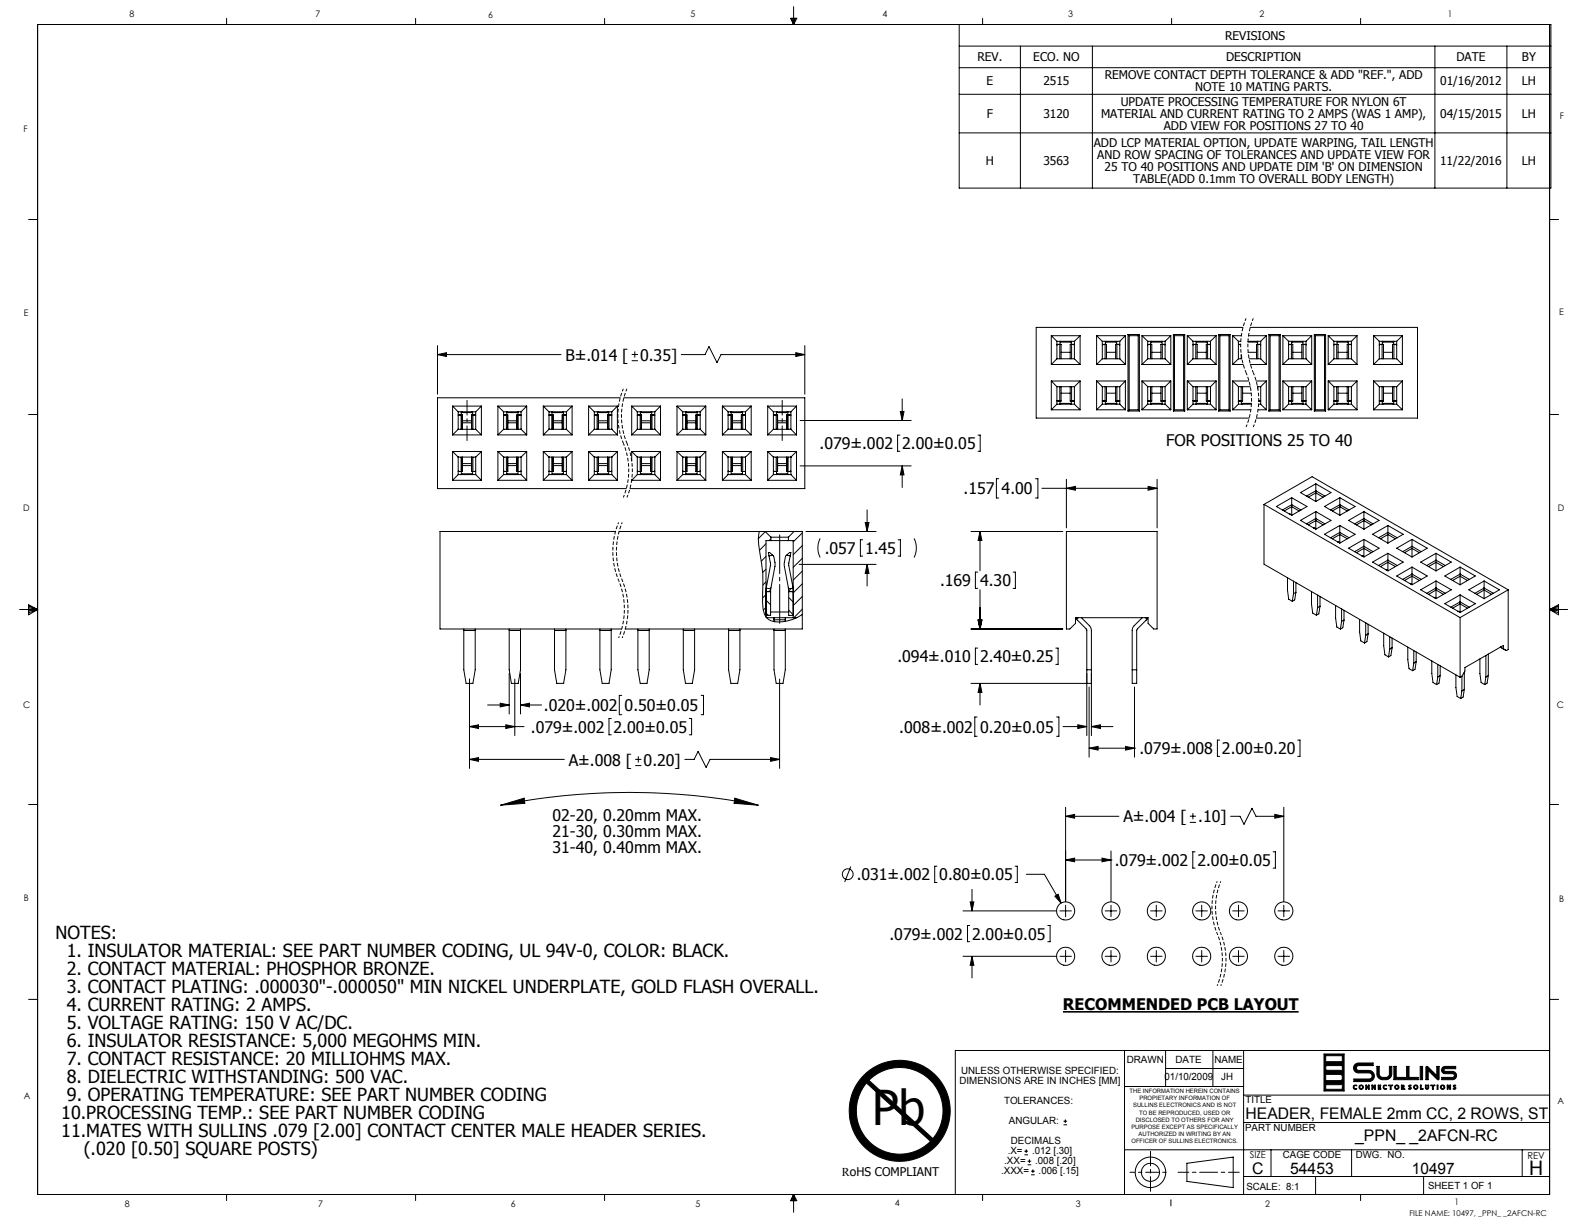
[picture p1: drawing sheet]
<svg xmlns="http://www.w3.org/2000/svg" width="559mm" height="432mm" viewBox="0 0 559 432" stroke-linecap="round" stroke-linejoin="round" font-family="sans-serif">
<defs><g id="words">
<text font-size="16.9" x="307.6" y="396.9">Pb</text>
<text font-size="7.1" x="539.5" y="414.5">H</text>
<g font-size="6.3">
<text x="19.6" y="331.3">NOTES:</text>
<text x="23.6" y="337.7">1. INSULATOR MATERIAL: SEE PART NUMBER CODING, UL 94V-0, COLOR: BLACK.</text>
<text x="23.6" y="344">2. CONTACT MATERIAL: PHOSPHOR BRONZE.</text>
<text x="23.6" y="350.4">3. CONTACT PLATING: .000030&quot;-.000050&quot; MIN NICKEL UNDERPLATE, GOLD FLASH OVERALL.</text>
<text x="23.6" y="356.7">4. CURRENT RATING: 2 AMPS.</text>
<text x="23.6" y="363.1">5. VOLTAGE RATING: 150 V AC/DC.</text>
<text x="23.6" y="369.4">6. INSULATOR RESISTANCE: 5,000 MEGOHMS MIN.</text>
<text x="23.6" y="375.8">7. CONTACT RESISTANCE: 20 MILLIOHMS MAX.</text>
<text x="23.6" y="382.1">8. DIELECTRIC WITHSTANDING: 500 VAC.</text>
<text x="23.6" y="388.5">9. OPERATING TEMPERATURE: SEE PART NUMBER CODING</text>
<text x="21.6" y="394.8">10.PROCESSING TEMP.: SEE PART NUMBER CODING</text>
<text x="21.6" y="401.2">11.MATES WITH SULLINS .079 [2.00] CONTACT CENTER MALE HEADER SERIES.</text>
<text x="29.5" y="407.5">(.020 [0.50] SQUARE POSTS)</text>
</g>
<g font-size="5.6">
<text x="199.5" y="127.3">B±.014 [</text>
<text x="225.8" y="127.3">0.35]</text>
<text x="289.1" y="158.5">.079±.002</text>
<text x="318.3" y="158.5">2.00±0.05</text>
<text x="411.4" y="157.4">FOR POSITIONS 25 TO 40</text>
<text x="339.9" y="174.4">.157</text>
<text x="353.4" y="174.4">4.00</text>
<text x="290.9" y="195.5">.057</text>
<text x="305.2" y="195.5">1.45</text>
<text x="331.6" y="206.9">.169</text>
<text x="345.7" y="206.9">4.30</text>
<text x="316.6" y="233.7">.094±.010</text>
<text x="345.7" y="233.7">2.40±0.25</text>
<text x="191.9" y="250.9">.020±.002</text>
<text x="220.4" y="250.9">0.50±0.05</text>
<text x="187.3" y="258.5">.079±.002</text>
<text x="216.5" y="258.5">2.00±0.05</text>
<text x="317.3" y="258.5">.008±.002</text>
<text x="345.7" y="258.5">0.20±0.05</text>
<text x="401.9" y="266.1">.079±.008</text>
<text x="431.1" y="266.1">2.00±0.20</text>
<text x="200.7" y="270.1">A±.008 [</text>
<text x="227.1" y="270.1">0.20]</text>
<text x="194.9" y="289.7">02-20, 0.20mm MAX.</text>
<text x="396.3" y="290.1">A±.004 [</text>
<text x="422.7" y="290.1">.10]</text>
<text x="194.9" y="295.3">21-30, 0.30mm MAX.</text>
<text x="194.9" y="300.9">31-40, 0.40mm MAX.</text>
<text x="393.3" y="305.5">.079±.002</text>
<text x="422.4" y="305.5">2.00±0.05</text>
<text x="302.2" y="310.6">.031±.002</text>
<text x="331.4" y="310.6">0.80±0.05</text>
<text x="313.8" y="331.5">.079±.002</text>
<text x="342.9" y="331.5">2.00±0.05</text>
<text x="375" y="356.3">RECOMMENDED PCB LAYOUT</text>
<text x="439.4" y="394.7">HEADER, FEMALE 2mm CC, 2 ROWS, ST</text>
<text x="478.1" y="402.7">_PPN_ _2AFCN-RC</text>
<text x="441.7" y="414.3">C</text>
<text x="455.1" y="414.3">54453</text>
<text x="498.1" y="414.3">10497</text>
</g>
<g font-size="4.2">
<text x="432.2" y="14">REVISIONS</text>
<text x="344.8" y="21.7">REV.</text>
<text x="364.5" y="21.7">ECO. NO</text>
<text x="432.5" y="21.7">DESCRIPTION</text>
<text x="513.8" y="21.7">DATE</text>
<text x="536.9" y="21.7">BY</text>
<text x="389.7" y="28">REMOVE CONTACT DEPTH TOLERANCE &amp; ADD &quot;REF.&quot;, ADD</text>
<text x="348" y="30.2">E</text>
<text x="368.1" y="30.2">2515</text>
<text x="421.6" y="32.3">NOTE 10 MATING PARTS.</text>
<text x="508" y="30.2">01/16/2012</text>
<text x="536.9" y="30.2">LH</text>
<text x="348.1" y="41.7">F</text>
<text x="368.1" y="41.7">3120</text>
<text x="388.4" y="41.7">MATERIAL AND CURRENT RATING TO 2 AMPS (WAS 1 AMP),</text>
<text x="395.4" y="37.4">UPDATE PROCESSING TEMPERATURE FOR NYLON 6T</text>
<text x="508" y="41.7">04/15/2015</text>
<text x="536.9" y="41.7">LH</text>
<text x="410.5" y="45.9">ADD VIEW FOR POSITIONS 27 TO 40</text>
<text x="385.9" y="51.9">ADD LCP MATERIAL OPTION, UPDATE WARPING, TAIL LENGTH</text>
<text x="347.8" y="58.2">H</text>
<text x="368.1" y="58.2">3563</text>
<text x="387.1" y="56.1">AND ROW SPACING OF TOLERANCES AND UPDATE VIEW FOR</text>
<text x="508" y="58.2">11/22/2016</text>
<text x="536.9" y="58.2">LH</text>
<text x="389.7" y="60.3">25 TO 40 POSITIONS AND UPDATE DIM 'B' ON DIMENSION</text>
<text x="399.7" y="64.6">TABLE(ADD 0.1mm TO OVERALL BODY LENGTH)</text>
<text x="297" y="414.9">RoHS COMPLIANT</text>
</g>
<g font-size="3.5">
<text x="397.5" y="375.1">DRAWN</text>
<text x="414.7" y="375.1">DATE</text>
<text x="428.4" y="375.1">NAME</text>
<text x="338.5" y="382.6">DIMENSIONS ARE IN INCHES [MM]</text>
<text x="339.1" y="379">UNLESS OTHERWISE SPECIFIED:</text>
<text x="410.8" y="381.1">01/10/2009</text>
<text x="430.8" y="381.1">JH</text>
<text x="354.2" y="389.6">TOLERANCES:</text>
<text x="439.4" y="389.2">TITLE</text>
<text x="355.9" y="396.7">ANGULAR:</text>
<text x="439.2" y="399">PART NUMBER</text>
<text x="355.5" y="407.3">.X=</text>
<text x="356.6" y="403.7">DECIMALS</text>
<text x="364.1" y="407.3">.012 [.30]</text>
<text x="354.3" y="410.8">.XX=</text>
<text x="365.2" y="410.8">.008 [.20]</text>
<text x="452.6" y="408.4">CAGE CODE</text>
<text x="478.3" y="408.4">DWG. NO.</text>
<text x="353.1" y="414.3">.XXX=</text>
<text x="366.4" y="414.3">.006 [.15]</text>
<text x="439.7" y="419.6">SCALE: 8:1</text>
<text x="503.8" y="419.6">SHEET 1 OF 1</text>
</g>
<g font-size="3.4">
<text x="440.9" y="408.5">SIZE</text>
<text x="538.9" y="408.8">REV</text>
</g>
<g font-size="3.2">
<text x="45.7" y="6.1">8</text>
<text x="111.3" y="6.1">7</text>
<text x="172.2" y="6.3">6</text>
<text x="243.5" y="6.1">5</text>
<text x="311.3" y="6">4</text>
<text x="376.8" y="6.1">3</text>
<text x="444.3" y="6.1">2</text>
<text x="510.7" y="6">1</text>
<text x="550.3" y="41.8">F</text>
<text x="8.2" y="46.6">F</text>
<text x="8.4" y="111.5">E</text>
<text x="550.1" y="111.2">E</text>
<text x="8.2" y="180.2">D</text>
<text x="549.6" y="180.4">D</text>
<text x="8.2" y="249.7">C</text>
<text x="549.2" y="249.9">C</text>
<text x="8.4" y="318">B</text>
<text x="550" y="318.2">B</text>
<text x="8.4" y="387.6">A</text>
<text x="549.4" y="389.4">A</text>
<text x="44.1" y="425.8">8</text>
<text x="112.2" y="425.8">7</text>
<text x="180.2" y="425.8">6</text>
<text x="245.3" y="425.7">5</text>
<text x="315.6" y="425.3">4</text>
<text x="379.5" y="425.8">3</text>
<text x="446.4" y="425.8">2</text>
<text x="513.1" y="425.1">1</text>
</g>
<text font-size="2.8" x="497.2" y="429">FILE NAME: 10497, _PPN_ _2AFCN-RC</text>
<g font-size="2.1">
<text x="398.5" y="385.6">THE INFORMATION HEREIN CONTAINS</text>
<text x="402" y="388.1">PROPIETARY INFORMATION OF</text>
<text x="399.7" y="390.7">SULLINS ELECTRONICS AND IS NOT</text>
<text x="400.7" y="395.7">DISCLOSED TO OTHERS FOR ANY</text>
<text x="401.9" y="393.2">TO BE REPRODUCED, USED OR</text>
<text x="399.1" y="398.3">PURPOSE EXCEPT AS SPECIFICALLY</text>
<text x="401.7" y="400.8">AUTHORIZED IN WRITING BY AN</text>
<text x="399.2" y="403.4">OFFICER OF SULLINS ELECTRONICS.</text>
</g>
</g></defs>
<g fill="none" stroke="#000" stroke-width=".35">
<path d="M79.9 6.5v2.1M146.6 6.5v2.1M213.3 6.5v2.1M278.9 6.5h2.2l-1.1 2.1zM279.1 6.5l.9 2.1M279.6 6.5l.4 2.1M280 2.4v6.2M280.3 6.5l-.3 2.1M280.6 6.5l-.6 2.1M338.4 8.6v57.8h208.7v-57.8h-533.8v412.8h533.4v-412.8M338.4 16.3h208.7M346.6 6.5v2.1"/>
<path d="M360 16.3v50.1M385.4 16.3v50.1M413.3 6.5v2.1M480 6.5v2.1M506.2 16.3v50.1M531.6 16.3v50.1M338.4 33.3h208.7M338.4 23.9h208.7M338.4 46.9h208.7M10.1 77.4h3.2M546.7 77.4h3.1M370.9 118.4h10.1"/>
<path d="M370.9 118.4v10.2M370.9 118.4l2 2M381 118.4v10.2M381 118.4l-2 2M386.9 118.4h10.1M386.9 118.4v10.2M386.9 118.4l2 2M397 118.4v10.2M397 118.4l-2 2M397.9 118h4.1M397.9 118v27M397.9 118l.5 .4"/>
<path d="M398.4 118.4h3.1M398.4 118.4v26.2M401.5 118.4v26.2M402 118v27M402 118l-.5 .4M402.9 118.4h10.1M402.9 118.4v10.2M402.9 118.4l2 2M413 118.4v10.2M413 118.4l-2 2M413.9 118h4M413.9 118v27"/>
<path d="M413.9 118l.4 .4M414.3 118.4h3.2M414.3 118.4v26.2M417.5 118.4v26.2M417.9 118v27M417.9 118l-.4 .4M418.9 118.4h10.1M418.9 118.4v10.2M418.9 118.4l2 2M429 118.4v10.2M429 118.4l-2 2M429.9 118h4.1"/>
<path d="M429.9 118v27M429.9 118l.5 .4M430.4 118.4h3.2M430.4 118.4v26.2M433.6 118.4v26.2M434 118v27M434 118l-.4 .4M434.9 118.4h3M434.9 118.4v10.2M434.9 118.4l2 2M438.5 115.5h-73v32h75.2M440.4 118.4h6.3"/>
<path d="M441 115.5h59.1v32h-56.9M446.7 118.4v10.2M446.7 118.4l-2 2M447.6 118h4.1M447.6 118v27M447.6 118l.5 .4M448.1 118.4h3.1M448.1 118.4v26.2M451.2 118.4v26.2M451.7 118v27M451.7 118l-.5 .4M452.6 118.4h10.1"/>
<path d="M452.6 118.4v10.2M452.6 118.4l2 2M462.7 118.4v10.2M462.7 118.4l-2 2M463.7 118h3.9M463.7 118v27M463.7 118l.3 .4M464 118.4v26.2M464 118.4h3.3M467.3 118.4v26.2M467.6 118v27M467.6 118l-.3 .4"/>
<path d="M468.6 118.4h10.1M468.6 118.4v10.2M468.6 118.4l2 2M478.7 118.4v10.2M478.7 118.4l-2 2M484.6 118.4h10.1M484.6 118.4v10.2M484.6 118.4l2 2M494.7 118.4v10.2M494.7 118.4l-2 2M154.3 125.1l3.2-.7v1.4zM154.3 125.1h43.6"/>
<path d="M154.3 121.9v17.2M222.8 127.2h2.2M222.8 125.1h2.2M223.9 124v2.2M240.3 125.1h8.4l1.4-2.8 2.8 5.6 1.5-2.8h29.5M280.7 124.4l3.2 .7-3.2 .7zM283.9 121.9v17.2M370.9 128.6h10.1M370.9 134.4h10.1M370.9 134.4v10.2M370.9 134.4l2 2M372.9 136.4h6.1"/>
<path d="M372.9 126.6h6.1M372.9 120.4h6.1M372.9 121.5h1.4M372.9 120.4v6.2M372.9 136.4v6.2M372.9 126.6l-2 2M373.5 121.5l-.6 .2M373.9 121.5v5.1M373.9 136.4v5.1M373.9 120.4v1.1M374.2 120.4v.3h3.6v-.3M374.3 121.5h.1"/>
<path d="M374.3 138.7h3.2M374.3 124.3h3.2M374.3 121.5v5.1M374.3 136.4v5.1M377.5 136.4v5.1h1.5M377.9 120.4v1.1M378 121.5v5.1M378 136.4v5.1M378.4 121.5l.6 .2M379 121.5h-1.5v5.1M379 126.6l2 2M379 120.4v6.2"/>
<path d="M379 136.4v6.2M381 134.4v10.2M381 134.4l-2 2M386.9 128.6h10.1M386.9 134.4h10.1M386.9 134.4v10.2M386.9 134.4l2 2M388.9 121.5h1.4v5.1M388.9 136.4h6.1M388.9 126.6h6.1M388.9 120.4h6.1M388.9 120.4v6.2"/>
<path d="M388.9 136.4v6.2M388.9 126.6l-2 2M389.5 121.5l-.6 .2M389.9 121.5v5.1M389.9 136.4v5.1M390 120.4v1.1M390.1 120.4v.3h3.6v-.3M390.3 136.4v5.1h-1.4M390.3 138.7h3.3M390.3 124.3h3.3M393.6 136.4v5.1h1.4M393.9 120.4v1.1"/>
<path d="M394 121.5v5.1M394 136.4v5.1M394.4 121.5l.6 .2M395 121.5h-1.4v5.1M395 126.6l2 2M395 120.4v6.2M395 136.4v6.2M397 134.4v10.2M397 134.4l-2 2M402.9 128.6h10.1M402.9 134.4h10.1M402.9 134.4v10.2"/>
<path d="M402.9 134.4l2 2M404.9 121.5h1.4v5.1M404.9 136.4h6.1M404.9 126.6h6.1M404.9 120.4h6.1M404.9 120.4v6.2M404.9 136.4v6.2M404.9 126.6l-2 2M405.5 121.5l-.6 .2M405.9 121.5v5.1M405.9 136.4v5.1M405.9 120.4v1.1"/>
<path d="M406.2 120.4v.3h3.6v-.3M406.3 136.4v5.1h-1.4M406.3 138.7h3.2M406.3 124.3h3.2M409.5 121.5h.1M409.5 121.5v5.1M409.5 136.4v5.1M409.6 121.5h1.4M410 120.4v1.1M410 121.5v5.1M410 136.4v5.1M410.4 121.5l.6 .2"/>
<path d="M411 126.6l2 2M411 120.4v6.2M411 136.4v6.2M413 134.4v10.2M413 134.4l-2 2M418.9 128.6h10.1M418.9 134.4h10.1M418.9 134.4v10.2M418.9 134.4l2 2M420.9 121.5h1.4v5.1M420.9 120.4v6.2M420.9 136.4v6.2"/>
<path d="M420.9 136.4h6.1M420.9 126.6h6.1M420.9 120.4h6.1M420.9 126.6l-2 2M421.5 121.5l-.6 .2M421.9 121.5v5.1M421.9 136.4v5.1M422 120.4v1.1M422.1 120.4v.3h3.6v-.3M422.3 136.4v5.1h-1.4M422.3 138.7h3.3M422.3 124.3h3.3"/>
<path d="M425.6 136.4v5.1h1.4M425.9 120.4l.1 6.2M426 136.4l-.1 6.2M426.4 121.5l.6 .2M427 121.5h-1.4v5.1M427 126.6l2 2M427 120.4v6.2M427 136.4v6.2M429 134.4v10.2M429 134.4l-2 2M434.9 128.6h3.7M434.9 134.4h5.7"/>
<path d="M434.9 134.4v10.2M434.9 134.4l2 2M436.9 120.4v6.2M436.9 136.4v6.2M436.9 136.4h4.1M436.9 126.6h1.2M436.9 120.4h.8M436.9 121.5h.8M436.9 126.6l-2 2M437.5 121.5l-.6 .2M437.9 125.1v1.5M437.9 136.4v5.1"/>
<path d="M438.4 138.7h3M438.4 136.4v5.1M440.2 120.4h4.5M440.3 124.3h3M440.7 126.6h4M441.1 128.6h5.6M443.1 134.4h3.6M443.4 120.4v.3h-3.2M443.6 136.4h1.1M443.7 120.4v1.1M443.7 121.5v5.1M443.7 136.4v.9"/>
<path d="M444.1 121.5l.6 .2M444.7 121.5h-1.4v5.1M444.7 126.6l2 2M444.7 120.4v6.2M444.7 136.4v6.2M446.7 134.4v10.2M446.7 134.4l-2 2M452.6 128.6h10.1M452.6 134.4h10.1M452.6 134.4v10.2M452.6 134.4l2 2M454.6 121.5h1.5v5.1"/>
<path d="M454.6 136.4h6.1M454.6 120.4v6.2M454.6 136.4v6.2M454.6 126.6h6.1M454.6 126.6l-2 2M454.6 120.4h6.1M455.2 121.5l-.6 .2M455.6 136.4v6.2M455.6 120.4v6.2M455.9 120.4v.3h3.6v-.3M456.1 136.4v5.1h-1.5M456.1 138.7h3.1"/>
<path d="M456.1 124.3h3.1M459.2 136.4v5.1h1.5M459.7 120.4v1.1M459.7 121.5v5.1M459.7 136.4v5.1M460.1 121.5l.6 .2M460.7 121.5h-1.5v5.1M460.7 126.6l2 2M460.7 120.4v6.2M460.7 136.4v6.2M462.7 134.4v10.2M462.7 134.4l-2 2"/>
<path d="M468.6 128.6h10.1M468.6 134.4h10.1M468.6 134.4v10.2M468.6 134.4l2 2M470.6 136.4h6.1M470.6 120.4v6.2M470.6 136.4v6.2M470.6 126.6l-2 2M470.6 126.6h6.1M470.6 120.4h6.1M470.6 121.5h1.4M471.2 121.5l-.6 .2"/>
<path d="M471.6 121.5v5.1M471.6 136.4v5.1M471.7 120.4v1.1M471.8 120.4v.3h3.6v-.3M472.1 121.5h.1M472.1 121.5v5.1M472.1 136.4v5.1M472.1 138.7h3.2M472.1 124.3h3.2M475.3 136.4v5.1h1.4M475.7 120.4v1.1M475.8 121.5v5.1"/>
<path d="M475.8 136.4v5.1M476.1 121.5l.6 .2M476.7 121.5h-1.4v5.1M476.7 120.4v6.2M476.7 136.4v6.2M476.7 126.6l2 2M478.7 134.4v10.2M478.7 134.4l-2 2M484.6 128.6h10.1M484.6 134.4v10.2M484.6 134.4h10.1M484.6 134.4l2 2"/>
<path d="M486.6 121.5h1.5v5.1M486.6 120.4v6.2M486.6 136.4v6.2M486.6 136.4h6.1M486.6 126.6h6.1M486.6 126.6l-2 2M486.6 120.4h6.1M487.2 121.5l-.6 .2M487.6 121.5v5.1M487.6 136.4v5.1M487.6 120.4v1.1M487.9 120.4v.3h3.6v-.3"/>
<path d="M488.1 136.4v5.1h-1.5M488.1 138.7h3.1M488.1 124.3h3.1M491.2 136.4v5.1h1.5M491.7 120.4v1.1M491.7 121.5v5.1M491.7 136.4v5.1M492.1 121.5l.6 .2M492.7 121.5h-1.5v5.1M492.7 120.4v6.2M492.7 136.4v6.2M492.7 126.6l2 2"/>
<path d="M494.7 134.4v10.2M494.7 134.4l-2 2M10.1 146.2h3.2M159.7 153.4h10.1M159.7 143.3h10.1M159.7 159.3h10.1M159.7 143.3v10.1M159.7 159.3v10.1M159.7 143.3l1.9 2M159.7 159.3l1.9 2M161.6 151.3l.2 .1M161.6 151.4h6.2"/>
<path d="M161.6 145.3h6.2M161.6 146.4h1.5M161.6 145.3v6.1M161.6 151.4l-1.9 2M162.3 146.4l-.7 .1M162.7 146.4v5M162.7 145.3v.1M162.7 145.4h.2M162.7 145.4v1M162.9 145.3v.3h3.6v-.3M163.1 146.4v5M163.1 149.2h3.2"/>
<path d="M163.1 148.4h3.2M166.4 146.4l-.1 5M166.4 146.4h1.4M166.4 146.4v5M166.5 145.4h.2M166.7 145.3v.1M166.7 145.4v1M166.8 146.4v5M167.2 146.4l.6 .1M167.8 151.3l-.1 .1M167.8 151.4l2 2M167.8 145.3v6.1"/>
<path d="M169.8 143.3v10.1M169.8 159.3v10.1M169.8 143.3l-2 2M169.8 159.3l-2 2M175.6 153.4h10.2M175.6 143.3h10.2M175.6 159.3h10.2M175.6 143.3v10.1M175.6 159.3v10.1M175.6 143.3l2.1 2M175.6 159.3l2.1 2M177.7 151.4h6.1"/>
<path d="M177.7 145.3h6.1M177.7 146.4h1.4M177.7 145.3v6.1M177.7 151.4l-2.1 2M177.7 151.3l.1 .1M178.3 146.4l-.6 .1M178.6 146.4v5M178.8 145.3v.1M178.8 145.4h.1M178.8 145.4v1M178.9 145.3v.3h3.6v-.3M179.1 146.4v5"/>
<path d="M179.1 149.2h3.3M179.1 148.4h3.3M182.4 146.4h.1M182.4 146.4v5M182.4 146.4h1.4M182.5 145.4h.2M182.7 145.3v.1M182.7 145.4v1M182.8 146.4v5M183.2 146.4l.6 .1M183.8 151.3l-.1 .1M183.8 151.4l2 2"/>
<path d="M183.8 145.3v6.1M185.8 143.3v10.1M185.8 159.3v10.1M185.8 159.3l-2 2M185.8 143.3l-2 2M191.7 153.4h10.1M191.7 143.3h10.1M191.7 159.3h10.1M191.7 143.3v10.1M191.7 159.3v10.1M191.7 143.3l2 2M191.7 159.3l2 2"/>
<path d="M193.7 151.4h6.1M193.7 145.3h6.1M193.7 146.4h1.4M193.7 145.3v6.1M193.7 151.4l-2 2M193.7 151.3l.1 .1M194.3 146.4l-.6 .1M194.7 146.4v5M194.7 145.3v.1M194.7 145.4h.2M194.7 145.4v1M194.9 145.3v.3h3.6v-.3"/>
<path d="M195.1 146.4l.1 5M195.1 146.4v5M195.2 149.2h3.1M195.2 148.4h3.1M198.4 146.4l-.1 5M198.4 146.4h1.4M198.4 146.4v5M198.5 145.4h.3M198.8 145.3v.1M198.8 145.4v6M199.2 146.4l.6 .1M199.8 151.3l-.1 .1"/>
<path d="M199.8 151.4l2 2M199.8 145.3v6.1M201.8 143.3v10.1M201.8 159.3v10.1M201.8 143.3l-2 2M201.8 159.3l-2 2M207.6 153.4h10.2M207.6 143.3h10.2M207.6 159.3h10.2M207.6 143.3v10.1M207.6 159.3v10.1M207.6 143.3l2.1 2"/>
<path d="M207.6 159.3l2.1 2M209.7 151.4h6.1M209.7 145.3h6.1M209.7 146.4h1.4M209.7 145.3v6.1M209.7 151.4l-2.1 2M209.7 151.3l.1 .1M210.3 146.4l-.6 .1M210.6 146.4v5M210.7 145.3v.1M210.7 145.4h.2M210.7 145.4v1"/>
<path d="M210.9 145.3v.3h3.6v-.3M211.1 146.4v5M211.1 149.2h3.2M211.1 148.4h3.2M214.4 146.4l-.1 5M214.4 146.4h1.4M214.4 146.4v5M214.5 145.4h.2M214.7 145.3v.1M214.7 145.4v1M214.8 146.4v5M215.2 146.4l.6 .1"/>
<path d="M215.8 151.3l-.1 .1M215.8 151.4l2 2M215.8 145.3v6.1M217.8 143.3v10.1M217.8 159.3v10.1M217.8 159.3l-2 2M217.8 143.3l-2 2M218.8 140.3h-64.5v32.1h66.6M220.1 140.3h63.8v32.1h-61.7M222.8 153.4h10.2M222.8 143.3h10.2M222.8 159.3h10.2"/>
<path d="M222.8 143.3v10.1M222.8 159.3v3.3M222.8 143.3l2 2M222.8 159.3l2 2M224.8 151.3l.2 .1M224.8 145.3v6.1M224.8 151.4l-2 2M224.8 151.4h6.2M224.8 145.3h6.2M224.8 146.4h1.4M225.5 146.4l-.7 .1M225.8 146.4v5"/>
<path d="M225.9 145.3v.1M225.9 145.4v1M225.9 145.4h.2M226.1 145.3v.3h3.6v-.3M226.2 146.4l.1 5M226.2 146.4v5M226.3 149.2h3.2M226.3 148.4h3.2M229.6 146.4l-.1 5M229.6 146.4h1.4M229.6 146.4v5M229.7 145.4h.2"/>
<path d="M229.9 145.3v.1M229.9 145.4v1M230 146.4v5M230.4 146.4l.6 .1M231 151.3l-.1 .1M231 151.4l2 2M231 145.3v6.1M233 143.3v10.1M233 159.3v10.1M233 143.3l-2 2M233 159.3l-2 2M238.8 153.4h10.2"/>
<path d="M238.8 143.3h10.2M238.8 159.3h10.2M238.8 143.3v10.1M238.8 159.3v10.1M238.8 143.3l2 2M238.8 159.3l2 2M240.8 145.3v6.1M240.8 151.4l-2 2M240.8 151.4h6.2M240.8 145.3h6.2M240.8 146.4h1.5M240.8 151.3l.2 .1"/>
<path d="M241.5 146.4l-.7 .1M241.8 146.4v5M241.9 145.3v.1M241.9 145.4v1M241.9 145.4h.2M242.1 145.3v.3h3.6v-.3M242.3 146.4v5M242.3 149.2h3.2M242.3 148.4h3.2M245.6 146.4l-.1 5M245.6 146.4h1.4M245.6 146.4v5"/>
<path d="M245.7 145.4h.2M245.9 145.3v.1M245.9 145.4v1M246 146.4v5M246.4 146.4l.6 .1M247 151.3l-.1 .1M247 151.4l2 2M247 145.3v6.1M249 143.3v10.1M249 159.3v10.1M249 159.3l-2 2M249 143.3l-2 2"/>
<path d="M254.8 153.4h10.2M254.8 143.3h10.2M254.8 159.3h10.2M254.8 143.3v10.1M254.8 159.3v10.1M254.8 143.3l2.1 2M254.8 159.3l2.1 2M256.9 145.3v6.1M256.9 151.4l-2.1 2M256.9 151.4h6.1M256.9 145.3h6.1M256.9 146.4h1.3"/>
<path d="M256.9 151.3l.1 .1M257.5 146.4l-.6 .1M257.9 145.3v.1M257.9 145.4l-.1 6M257.9 145.4h.2M258.1 145.3v.3h3.6v-.3M258.2 146.4l.1 5M258.2 146.4v5M258.3 149.2h3.2M258.3 148.4h3.2M261.6 146.4l-.1 5M261.6 146.4h1.4"/>
<path d="M261.6 146.4v5M261.7 145.4h.2M261.9 145.3v.1M261.9 145.4v1M262 146.4v5M262.4 146.4l.6 .1M263 151.3l-.1 .1M263 151.4l2 2M263 145.3v6.1M265 143.3v10.1M265 159.3v10.1M265 159.3l-2 2"/>
<path d="M265 143.3l-2 2M270.8 153.4h10.2M270.8 143.3h10.2M270.8 143.3v10.1M270.8 159.3v10.1M270.8 159.3h10.2M270.8 143.3l2 2M270.8 159.3l2 2M272.8 145.3v6.1M272.8 151.4l-2 2M272.8 151.4h6.2M272.8 145.3h6.2"/>
<path d="M272.8 146.4h1.4M272.8 151.3l.2 .1M273.5 146.4l-.7 .1M273.8 146.4v5M273.9 145.3v.1M273.9 145.4v1M273.9 145.4h.2M274.1 145.3v.3h3.6v-.3M274.2 146.4v5M274.3 146.4h.1M274.3 149.2h3.2M274.3 148.4h3.2"/>
<path d="M277.6 146.4l-.1 5M277.6 146.4h1.4M277.6 146.4v5M277.7 145.4h.2M277.9 145.3v.1M277.9 145.4v1M278 146.4v5M278.4 146.4l.6 .1M279 151.3l-.1 .1M279 151.4l2 2M279 145.3v6.1M281 143.3v10.1"/>
<path d="M281 159.3v10.1M281 159.3l-2 2M281 143.3l-2 2M282.3 148.3h39.2M317.5 153.5h-.8v5.7h.8M317.6 145.2h1.3l-.6 3.1zM318.3 140.7v7.6M345 153.5h.8v5.7h-.8M370.9 144.6h10.1M372.9 141.3l.6 .2M372.9 142.6h6.1M372.9 141.5h1.4"/>
<path d="M372.9 142.6l-2 2M373.9 141.5v1.1M374.2 142.6v-.3h3.6v.3M374.3 141.5h.1M377.9 141.5v1.1M379 141.3l-.6 .2M379 142.6l2 2M386.9 144.6h10.1M388.9 141.3l.6 .2M388.9 142.6h6.1M388.9 142.6l-2 2M390 141.5v1.1"/>
<path d="M390.1 142.6v-.3h3.6v.3M393.9 141.5v1.1M395 141.3l-.6 .2M395 142.6l2 2M397.9 145h4.1M398.4 144.6h3.1M398.4 144.6l-.5 .4M401.5 144.6l.5 .4M402.9 144.6h10.1M404.9 141.3l.6 .2M404.9 142.6h6.1M404.9 142.6l-2 2"/>
<path d="M405.9 141.5v1.1M406.2 142.6v-.3h3.6v.3M409.5 141.5h.1M409.6 141.5h1.4M410 141.5v1.1M411 141.3l-.6 .2M411 142.6l2 2M413.9 145h4M414.3 144.6h3.2M414.3 144.6l-.4 .4M417.5 144.6l.4 .4M418.9 144.6h10.1"/>
<path d="M420.9 141.3l.6 .2M420.9 142.6h6.1M420.9 142.6l-2 2M422 141.5v1.1M422.1 142.6v-.3h3.6v.3M427 141.3l-.6 .2M427 142.6l2 2M429.9 145h4.1M430.4 144.6h3.2M430.4 144.6l-.5 .4M433.6 144.6l.4 .4M434.9 144.6h6.4"/>
<path d="M436.9 141.3l.6 .2M436.9 142.6h4.6M436.9 141.5h1.4M436.9 142.6l-2 2M437.9 141.5v1.1M438.3 141.5h.1M441.5 142.3h-3.4v.3M443.8 144.6h2.9M444 142.6h.7M444 141.5h.7M444.7 141.3l-.6 .2M444.7 142.6l2 2"/>
<path d="M447.6 145h4.1M448.1 144.6h3.1M448.1 144.6l-.5 .4M451.2 144.6l.5 .4M452.6 144.6h10.1M454.6 141.3l.6 .2M454.6 142.6h6.1M454.6 142.6l-2 2M455.9 142.6v-.3h3.6v.3M459.7 141.5v1.1M460.7 141.3l-.6 .2M460.7 142.6l2 2"/>
<path d="M463.7 145h3.9M464 144.6h3.3M464 144.6l-.3 .4M467.3 144.6l.3 .4M468.6 144.6h10.1M470.6 141.3l.6 .2M470.6 142.6h6.1M470.6 142.6l-2 2M470.6 141.5h1.4M471.7 141.5v1.1M471.8 142.6v-.3h3.6v.3M472.1 141.5h.1"/>
<path d="M475.7 141.5v1.1M476.7 141.3l-.6 .2M476.7 142.6l2 2M484.6 144.6h10.1M486.6 141.3l.6 .2M486.6 142.6h6.1M486.6 142.6l-2 2M487.6 141.5v1.1M487.9 142.6v-.3h3.6v.3M491.7 141.5v1.1M492.7 141.3l-.6 .2M492.7 142.6l2 2"/>
<path d="M546.7 146.2h3.1M159.7 169.4h10.1M161.6 166.2l.7 .1M161.6 161.3h6.2M161.6 167.4h6.2M161.6 166.3h1.5M161.6 161.3v6.1M161.6 167.4l-1.9 2M161.8 161.3l-.2 .1M162.7 161.3v5M162.7 167.3v.1M162.7 167.3h.2"/>
<path d="M162.7 166.3v1M162.9 167.4v-.3h3.6v.3M163.1 161.3v5M163.1 163.5h3.2M163.1 164.3h3.2M166.3 161.3l.1 5M166.4 166.3h1.4M166.4 161.3v5M166.5 167.3h.2M166.7 167.3v.1M166.7 166.3v1M166.8 161.3v5"/>
<path d="M167.7 161.3l.1 .1M167.8 166.2l-.6 .1M167.8 161.3v6.1M167.8 167.4l2 2M175.6 169.4h10.2M177.7 166.2l.6 .1M177.7 161.3h6.1M177.7 167.4h6.1M177.7 166.3h1.4M177.7 161.3v6.1M177.7 167.4l-2.1 2M177.8 161.3l-.1 .1"/>
<path d="M178.6 161.3v5M178.8 167.3v.1M178.8 167.3h.1M178.8 166.3v1M178.9 167.4v-.3h3.6v.3M179.1 161.3v5M179.1 163.5h3.3M179.1 164.3h3.3M182.4 166.3h.1M182.4 161.3v5M182.4 166.3h1.4M182.5 167.3h.2"/>
<path d="M182.7 167.3v.1M182.7 166.3v1M182.8 161.3v5M183.7 161.3l.1 .1M183.8 166.2l-.6 .1M183.8 161.3v6.1M183.8 167.4l2 2M191.7 169.4h10.1M193.7 166.2l.6 .1M193.7 161.3h6.1M193.7 167.4h6.1M193.7 166.3h1.4"/>
<path d="M193.7 161.3v6.1M193.7 167.4l-2 2M193.8 161.3l-.1 .1M194.7 161.3v5M194.7 167.3v.1M194.7 167.3h.2M194.7 166.3v1M194.9 167.4v-.3h3.6v.3M195.1 161.3v5M195.2 161.3l-.1 5M195.2 163.5h3.1M195.2 164.3h3.1"/>
<path d="M198.3 161.3l.1 5M198.4 166.3h1.4M198.4 161.3v5M198.5 167.3h.3M198.8 167.3v.1M198.8 161.3v6M199.7 161.3l.1 .1M199.8 166.2l-.6 .1M199.8 167.4l2 2M199.8 161.3v6.1M207.6 169.4h10.2M209.7 166.2l.6 .1"/>
<path d="M209.7 161.3h6.1M209.7 167.4h6.1M209.7 166.3h1.4M209.7 161.3v6.1M209.7 167.4l-2.1 2M209.8 161.3l-.1 .1M210.6 161.3v5M210.7 167.3v.1M210.7 167.3h.2M210.7 166.3v1M210.9 167.4v-.3h3.6v.3M211.1 161.3v5"/>
<path d="M211.1 163.5h3.2M211.1 164.3h3.2M214.3 161.3l.1 5M214.4 166.3h1.4M214.4 161.3v5M214.5 167.3h.2M214.7 167.3v.1M214.7 166.3v1M214.8 161.3v5M215.7 161.3l.1 .1M215.8 166.2l-.6 .1M215.8 161.3v6.1"/>
<path d="M215.8 167.4l2 2M222.8 169.4h10.2M222.8 169.2v.2M224.8 166.2l.7 .1M224.8 161.3v6.1M224.8 161.3h6.2M224.8 167.4l-2 2M224.8 167.4h6.2M224.8 166.3h1.4M225 161.3l-.2 .1M225.8 161.3v5M225.9 167.3v.1"/>
<path d="M225.9 166.3v1M225.9 167.3h.2M226.1 167.4v-.3h3.6v.3M226.2 161.3v5M226.3 161.3l-.1 5M226.3 163.5h3.2M226.3 164.3h3.2M229.5 161.3l.1 5M229.6 166.3h1.4M229.6 161.3v5M229.7 167.3h.2M229.9 167.3v.1"/>
<path d="M229.9 166.3v1M230 161.3v5M230.9 161.3l.1 .1M231 166.2l-.6 .1M231 167.4l2 2M231 161.3v6.1M238.8 169.4h10.2M240.8 166.2l.7 .1M240.8 161.3v6.1M240.8 161.3h6.2M240.8 167.4l-2 2M240.8 167.4h6.2"/>
<path d="M240.8 166.3h1.5M241 161.3l-.2 .1M241.8 161.3v5M241.9 167.3v.1M241.9 166.3v1M241.9 167.3h.2M242.1 167.4v-.3h3.6v.3M242.3 161.3v5M242.3 163.5h3.2M242.3 164.3h3.2M245.5 161.3l.1 5M245.6 166.3h1.4"/>
<path d="M245.6 161.3v5M245.7 167.3h.2M245.9 167.3v.1M245.9 166.3v1M246 161.3v5M246.9 161.3l.1 .1M247 166.2l-.6 .1M247 161.3v6.1M247 167.4l2 2M254.8 169.4h10.2M256.9 166.2l.6 .1M256.9 161.3v6.1"/>
<path d="M256.9 161.3h6.1M256.9 167.4l-2.1 2M256.9 167.4h6.1M256.9 166.3h1.3M257 161.3l-.1 .1M257.8 161.3l.1 6M257.9 167.3v.1M257.9 167.3h.2M258.1 167.4v-.3h3.6v.3M258.2 161.3v5M258.3 161.3l-.1 5M258.3 163.5h3.2"/>
<path d="M258.3 164.3h3.2M261.5 161.3l.1 5M261.6 166.3h1.4M261.6 161.3v5M261.7 167.3h.2M261.9 167.3v.1M261.9 166.3v1M262 161.3v5M262.9 161.3l.1 .1M263 166.2l-.6 .1M263 161.3v6.1M263 167.4l2 2"/>
<path d="M270.8 169.4h10.2M272.8 166.2l.7 .1M272.8 161.3v6.1M272.8 161.3h6.2M272.8 167.4l-2 2M272.8 167.4h6.2M272.8 166.3h1.4M273 161.3l-.2 .1M273.8 161.3v5M273.9 167.3v.1M273.9 166.3v1M273.9 167.3h.2"/>
<path d="M274.1 167.4v-.3h3.6v.3M274.2 161.3v5M274.3 166.3h.1M274.3 163.5h3.2M274.3 164.3h3.2M277.5 161.3l.1 5M277.6 166.3h1.4M277.6 161.3v5M277.7 167.3h.2M277.9 167.3v.1M277.9 166.3v1M278 161.3v5"/>
<path d="M278.9 161.3l.1 .1M279 166.2l-.6 .1M279 161.3v6.1M279 167.4l2 2M282.3 164.4h39.2M305.9 179.9v7.6M318.3 164.4v7.6M318.3 164.4l.6 3.1h-1.3zM352.3 168.9h-.8v6.8h.8M365.3 168.9h.8v6.8h-.8M367.6 172.3h40.6M376.2 169.1v17.1"/>
<path d="M376.2 172.3l3.2-.7v1.3zM405 171.6l3.2 .7-3.2 .6zM408.2 169.1v17.1M445.9 177.9v21.1l69.2 39.9M445.9 177.9l69.2 40M445.9 177.9l17-9.7 69.2 39.9M450.3 178.7l5.4-3.1 5.4 3.1-5.4 3.1zM452.4 179.9l3.3-1.9 3.3 1.9M455.7 175.6v6M460.9 175l3.3-1.9 3.2 1.9M461.5 175.4l2.7-1.5 2.6 1.5M464.2 170.7l5.3 3.1-5.3 3.1"/>
<path d="M464.2 170.7l-5.4 3.1 5.4 3.1M464.2 170.7v6.2M469.4 179.9l3.3-1.9 3.2 1.9M472.7 175.6l-5.4 3.1 5.4 3.1M472.7 175.6l5.3 3.1-5.3 3.1M472.7 175.6v6.2M217.1 187.5h-61.9v34.4h64.1M218.4 187.5h64.6v34.4h-62.4M267.9 187.5a15.9 15.9 0 0 0 .2 7.9 47.7 47.7 0 0 1 .9 14.2 12.9 12.9 0 0 0 1.2 8.1 7.1 7.1 0 0 0 7.6 1.3l1.8-.5 3.4-1.7M269.9 187.5l2.1 2M270 187.5l-2.5 2.5M270.2 191.8l-2.3 2.3"/>
<path d="M270.2 196.3l-1.6 1.7M271.3 196.1l.6 3.1-1.6 8.3M272 189.5v1.2M272 189.5h6.1M272 190.1l-.7 .6M272.6 195.9l-1.1-1a.59 .59 0 0 0-.2 1v.2M272.6 195.9l.3 .3 .5 3.1-1.5 8.4M272.6 195.9l-1.3 .2M277.5 195.9l-.4 .3-.5 3.3 1.6 8.2M277.5 195.9l1.1-1h.4l-.2 1.2M277.5 195.9l1.3 .2M278.1 189.5v1.2"/>
<path d="M278.8 196.1l-.6 3.2 1.6 8.2M280.1 187.5l-2 2M281.9 199.1h27.2M283 188l-3.2 3.2M283 192.5l-3.2 3.2M283 197l-3.2 3.2M284.3 187.5h24.8M289.3 189.9a7.7 7.7 0 0 0 0 6.8M304.3 190.4h-.8v5.8h.8M305.2 184.3h1.4l-.7 3.2zM305.9 199.1l.7 3.2h-1.4zM305.9 199.1v7.6"/>
<path d="M316.8 190.4h.8v5.8h-.8M322.5 189.9a7.7 7.7 0 0 1 0 6.8M342.5 187.5h32.4M345.7 187.5l.7 3.2h-1.3zM345.7 187.5v13.8M376.2 187.5h32v34.4h-1.2l-2-2v-2h-25.6v2l-2 2h-1.2zM453 180.3l2.7-1.5 2.6 1.5M454.9 181.3l.5 .2M455 181.4l.8 .4M458.8 183.6l5.4-3.1 5.3 3.1-5.3 3.1zM460.9 184.8l3.3-1.9 3.2 1.9M461.5 185.2l2.7-1.5 2.6 1.5"/>
<path d="M463.4 186.2l.5 .2M463.5 186.3l.8 .3M464.2 180.5v6M467.3 188.5l5.4-3.1 5.3 3.1-5.3 3.1zM469.4 189.7l3.3-1.9 3.2 1.9M470 190.1l2.7-1.5 2.6 1.5M470 180.3l2.7-1.5 2.6 1.5M471.9 191.1l.2 .1M472 191.2l.8 .3M472.1 191.2l.2 .1M472.7 185.4v6.1M475.8 193.4l5.4-3.1 5.3 3.1-5.3 3.1z"/>
<path d="M477.9 194.6l3.3-1.9 3.2 1.9M477.9 184.8l3.3-1.9 3.2 1.9M478.5 195l2.7-1.5 2.6 1.5M478.5 185.2l2.7-1.5 2.6 1.5M480.3 196l.5 .2M480.5 196.1l.8 .3M481.2 180.5l5.3 3.1-5.3 3.1M481.2 180.5l-5.4 3.1 5.4 3.1M481.2 180.5v6.2M481.2 190.3v6.1M484.2 198.3l5.4-3.1 5.4 3.1-5.4 3.1zM486.3 199.5l3.3-1.9 3.3 1.9"/>
<path d="M486.3 189.7l3.3-1.9 3.3 1.9M487 199.9l2.6-1.5 2.7 1.5M487 190.1l2.6-1.5 2.7 1.5M489.6 185.4l-5.4 3.1 5.4 3.1M489.6 185.4l5.4 3.1-5.4 3.1M489.6 185.4v6.2M489.6 195.2v6M494.8 194.6l3.3-1.9 3.3 1.9M495.5 195l2.6-1.5 2.6 1.5M498.1 190.3l-5.4 3.1 5.4 3.1M498.1 190.3l5.4 3.1-5.4 3.1M498.1 190.3v6.2"/>
<path d="M503.3 199.5l3.3-1.9 3.3 1.9M504 199.9l2.6-1.5 2.6 1.5M506.6 195.2l5.4 3.1-5.4 3.1M506.6 195.2l-5.4 3.1 5.4 3.1M506.6 195.2v6.2M6.9 215h6.4M10.1 213.4l3.2 1.6-3.2 1.9zM10.1 213.8l3.2 1.2M10.1 214.4l3.2 .6M13.3 215l-3.2 1.2M13.3 215l-3.2 .5M270.2 205.3l-1.1 1.1"/>
<path d="M270.2 209.8l-1.2 1.2M270.2 200.8l-1.1 1.2M270.2 214.2l-.9 1M270.2 216.3l.9 .8M270.2 211.7l1.7 1.7M270.2 217.7v-27h9.6v27.2M270.3 207.5l-.1 1.2h1.7M270.3 207.5l1.6 .2M270.4 217.9h10.7M271.7 208.7l.2 .1M271.9 208.1l-.6 .6M271.9 208.7v8.4h-1.7"/>
<path d="M271.9 215.9h6.3M271.9 207.7v1M272.9 217.9l.1 .2M273.1 219l.2 .4M273.1 218.7h3.9M273.1 217.9v1.4M277 217.9v1.3M277.1 217.9v.2M278.2 207.7v1M278.2 208.7v8.4h1.6M278.2 215.3l1.6 1.6M278.2 210.8l1.6 1.6"/>
<path d="M279.2 207.6l-1 .9M279.8 207.5v1.2h-1.6M279.8 207.5l-1.6 .2M283 201.5l-3.2 3.1M283 206l-3.2 3.2M283 210.4l-3.2 3.2M283 214.9l-2.9 3M344.9 201.8h-.8v5.8h.8M345.1 218.7h1.3l-.7 3.2zM345.7 208.1v13.8M357.4 201.8h.8v5.8h-.8M379.6 217.9l.1 .4"/>
<path d="M379.7 218.3l3.7 4v37.2M380.4 217.9l-.7 .4M381.5 217.9l3.1 3.2 .4 1.3v37.1M402.9 217.9l-3 3-.5 1.3v18.9h1.6v-18.7l3.7-4.1M404 217.9l.7 .4M404.9 217.9l-.2 .4M454.2 203.8v4.4l.4 3.2 1.3 .7M456.3 205v4.4M456.3 209.4l-.4 2.7M457.2 205.5v3.5M457.2 209l-.9 .4M457.2 209l-.5 2.6-.8 .5"/>
<path d="M462.7 208.7v4.4l.4 3.2 1.3 .7M464.8 209.9v4.4M464.8 214.3l-.4 2.7M465.7 210.4v3.5M465.7 213.9l-.9 .4M465.7 213.9l-.5 2.6-.8 .5M471.2 213.6v4.4l.4 3.2 1.3 .7M473.3 214.8v4.4M473.3 219.2l-.4 2.7M474.1 215.3v3.5M474.1 218.8l-.8 .4M474.1 218.8l-.4 2.6-.8 .5"/>
<path d="M479.6 218.5v4.4l.5 3.2 1.3 .7M481.8 219.7v4.4M488.8 200.9l.5 .2M489 201l.7 .3M492.7 203.2l5.4-3.1 5.4 3.1-5.4 3.1zM494.8 204.4l3.3-1.9 3.3 1.9M495.5 204.8l2.6-1.5 2.6 1.5M497.3 205.8l.5 .2M497.5 205.9l.7 .3M498.1 200.1v6M501.2 208.1l5.4-3.1 5.4 3.1-5.4 3.1zM503.3 209.3l3.3-1.9 3.3 1.9"/>
<path d="M504 209.7l2.6-1.6 2.6 1.6M505.8 210.7h.2M506 210.8l.7 .3M506 210.7l.3 .2M506.6 205v6M509.7 213l5.4-3.1 5.4 3.1-5.4 3.1zM511.8 214.2l3.3-1.9 3.2 1.9M511.8 204.4l3.3-1.9 3.2 1.9M512.4 214.6l2.7-1.6 2.6 1.6M512.4 204.8l2.7-1.5 2.6 1.5M514.3 215.6l.5 .2M514.5 215.7l.7 .3"/>
<path d="M515.1 200.1v6.2M515.1 209.9v6M515.1 217.9v21M515.1 200.1l-5.4 3.1 5.4 3.1M515.1 200.1l5.4 3.1-5.4 3.1M520.3 209.3l3.3-1.9 3.2 1.9M520.9 209.7l2.7-1.6 2.6 1.6M523.6 205l-5.4 3.1 5.4 3.1M523.6 205l5.4 3.1-5.4 3.1M523.6 205v6.2M532.1 208.1v21.1l-.7 .3M532.1 208.1l-17 9.8"/>
<path d="M546.7 215h6.3M546.7 215l3.1 .5M546.7 215l3.1 1.2M546.7 215l3.1-1.6v3.5zM549.8 214.4l-3.1 .6M549.8 213.8l-3.1 1.2M163.6 221.9v.5M163.6 222.4v13.9l.8 4.8h2.4l.8-4.8v-13.9M163.6 222.4h4M165.6 239.6v31.5M167.6 221.9v.5M179.6 237.6v14.3"/>
<path d="M179.6 221.9v.5M179.6 222.4v13.9l.8 4.8h2.4l.8-4.8v-13.9M179.6 222.4h4M181.6 239.6v19.9M183.6 237.6v14.3M183.6 221.9v.5M195.6 221.9v.5M195.6 222.4v13.9l.8 4.8h2.4l.8-4.8v-13.9M195.6 222.4h4M199.6 221.9v.5M211.6 221.9v.5M211.6 222.4v13.9l.8 4.8h2.4l.8-4.8v-13.9"/>
<path d="M211.6 222.4h4M215.6 221.9v.5M225 221.9v.5M225 222.4v13.9l.8 4.8h2.4l.8-4.8v-13.9M225 222.4h4M229 221.9v.5M241.1 221.9v.5M241.1 222.4v13.9l.7 4.8h2.4l.8-4.8v-13.9M241.1 222.4h3.9M245 221.9v.5M257 221.9v.5M257 222.4v13.9l.8 4.8h2.4l.8-4.8v-13.9"/>
<path d="M257 222.4h4M261 221.9v.5M273.1 221.9v.5M273.1 222.4v13.9l.7 4.8h2.4l.8-4.8v-13.9M273.1 222.4h3.9M275 239.6v31.5M277 221.9v.5M342.5 221.9h32.4M344.9 228.6h-.8v5.8h.8M372.5 228.6h.8v5.8h-.8M383.4 236.3h1.6M399.4 236.3h1.6"/>
<path d="M481.8 224.1l-.4 2.7M482.6 220.2v3.4M482.6 223.6l-.8 .5M482.6 223.6l-.4 2.7-.8 .5M488.1 223.4v4.4l.5 3.2 1.2 .7M490.3 224.6v4.4M490.3 229l-.5 2.7M491.1 225.1v3.4M491.1 228.5l-.8 .5M491.1 228.5l-.4 2.7-.9 .5M496.6 228.3v4.4l.5 3.2 1.2 .7M498.8 229.5v4.4"/>
<path d="M498.8 233.9l-.5 2.7M499.6 230v3.4M499.6 233.4l-.8 .5M499.6 233.4l-.4 2.7-.9 .5M505.1 233.2v4.4l.4 3.2 1.3 .7M507.2 234.4v4.4M507.2 238.8l-.4 2.7M508.1 234.9v3.4M508.1 238.3l-.9 .5M508.1 238.3l-.5 2.7-.8 .5M513.6 238.1v4.4l.4 3.2 1.3 .7M515.7 238.6l-.6 .3"/>
<path d="M515.7 238.6v5.1M516.6 237.1v6.1M522.1 232.4v5.2l.4 3.2 1.3 .7M524.2 231.2v7.6M524.2 238.8l-.4 2.7M525 230.8v7.5M525 238.3l-.8 .5M525 238.3l-.4 2.7-.8 .5M530.4 228.9l1 .6M530.4 228.9v-1.2l-13.6 7.8v1.2l-1.1 1.9M530.4 228.9l-1.1-.6 2.1 1.2M165.6 256.3h19.3"/>
<path d="M165.6 256.3l3.2-.6v1.3zM172 248.7h7.6M176.5 248.1l3.1 .6-3.1 .7zM178.4 255.7l3.2 .6-3.2 .7zM183.6 248.7h7.5M183.6 248.7l3.2-.6v1.3zM215.7 253.5h-.9v5.7h.9M219.3 245.3h-.8v6.8h.8M243.2 253.5h.8v5.7h-.8M247.4 245.3h.8v6.8h-.8M342.5 241.1h42.5M344.7 252.9h-.8v6.9h.8"/>
<path d="M345.7 241.1l.7 3.2h-1.3zM345.7 241.1v7.6M372.7 252.9h.9v6.9h-.9M375 256.3h8.4M380.2 255.7l3.2 .6-3.2 .7zM384.2 242.4v24.7M385 256.3h7.6M385 256.3l3.2-.6v1.3zM400.2 242.4v24.7M515.7 243.7l-.4 2.7M516.6 243.2l-.5 2.7-.8 .5M516.6 243.2l-.9 .5"/>
<path d="M165.6 267.9h33.5M165.6 267.9l3.2-.6v1.3zM224.1 270.1h2.2M224.1 267.9h2.2M225.2 266.8v2.2M241.6 267.9h3.3l1.4-2.8 2.8 5.6 1.4-2.8h24.5M271.9 267.3l3.1 .6-3.1 .7zM384.2 263.9l3.2-.6v1.3zM384.2 263.9h16M397.1 263.3l3.1 .6-3.1 .7zM400.2 263.9h.1M430.3 261.1h-.8v5.7h.8"/>
<path d="M457.8 261.1h.8v5.7h-.8M10.1 283.8h3.2M176.6 284.1a230.7 230.7 0 0 1 90.9 0M176.6 284.1l8.3-2.5 .2 1.8zM259.2 281.6l8.3 2.5-8.5-.7zM375.9 288l3.2-.7v1.3zM375.9 288h18.8M375.9 284.8v33.3M419.7 290.1h2.2M419.7 287.9h2.2M420.8 286.8v2.2M434.1 288h3.3l1.5 2.8 2.8-5.6 1.4 2.8h9.8"/>
<path d="M449.7 287.3l3.2 .7-3.2 .6zM452.9 284.8v33.3M546.7 283.8h3.1M300.1 305.7l-2.1 5.5M330.6 305.6h-.9v5.7h.9M342.3 318.2h1.3l-.7 3.1zM342.9 313.7v7.6M358.1 305.6h.8v5.7h-.8M362.1 308.4h6.3l5.9 10.2M372.1 316.2l1.2-.7 1 3.1zM375.9 303.4l3.2-.7v1.3zM375.9 319.3v4.1"/>
<path d="M375.9 303.4h16M388.8 302.7l3.1 .7-3.1 .6zM391.9 303.4h.1M391.9 300.2v17.9M391.9 319.3v4.1M407.9 319.3v4.1M421.6 300.5h-.8v5.7h.8M423.9 319.3v4.1M436.9 319.3v4.1M449.1 300.5h.8v5.7h-.8M452.9 319.3v4.1M339.7 337.4h32.9"/>
<path d="M339.7 321.3h32.9M342.1 326.5h-.8v5.7h.8M342.9 337.4l.7 3.1h-1.3zM342.9 337.4v7.6M369.6 326.5h.9v5.7h-.9M373.9 337.4h4.1M373.9 321.3h4.1M375.9 335.3v4.1M389.9 337.4h4M389.9 321.3h4M391.9 335.3v4.1M405.9 337.4h4.1"/>
<path d="M405.9 321.3h4.1M407.9 335.3v4.1M421.9 337.4h4M421.9 321.3h4M423.9 335.3v4.1M434.9 337.4h4M434.9 321.3h4M436.9 335.3v4.1M450.8 337.4h4.1M450.8 321.3h4.1M452.9 335.3v4.1M10.1 352.6h3.2"/>
<path d="M546.7 352.6h3.1M396.7 370.6v50.8M411.2 376.9h27.5M411.2 370.6v12.7M427.9 370.6v12.7M438.7 370.6v50.8M467.1 371.8h7.1v13.1h-7.1zM467.7 372.4h5.8v2.1l-5.8 .1zM467.7 379l5.2 .1 .6 .4v1.3l-.6 .4h-5.2zM467.7 376.2l.5-.3h5.3v2l-.8-.3-4.7-.1-.3-.2zM478 375.5l1.2-.5h5.2v.9h-5a.85 .85 0 0 0-.9 .9 .85 .85 0 0 0 .9 .8h3.5a1.98 1.98 0 0 1 2 2 1.98 1.98 0 0 1-2 2h-5.3v-1h5.4a1.08 1.08 0 0 0 1.1-1 1.08 1.08 0 0 0-1.1-1.1h-3.8a1.75 1.75 0 0 1-1.6-1.1 1.75 1.75 0 0 1 .4-1.9zM485.7 376.2h.9v3l.8 .8h1.8l.8-.6 .1-3.2h.9v2.6a2.11 2.11 0 0 1-2.1 2.1h-1.1a2.05 2.05 0 0 1-2.1-2.1z"/>
<path d="M491.7 376.2h.8v3.9h3.3v.8h-4.1zM496.2 376.2h.9v3.9h3.2v.8h-4.1zM501 376.2h.9v4.7h-.9zM503.1 376.3h.6l3.2 3.1v-3.2h.8l-.1 4.7h-.5l-3.3-3.3v3.3h-.8zM509.1 376.4l.6-.2h3.8v.8h-3.7l-.4 .4 .4 .6h2.6a1.46 1.46 0 0 1 1.5 1.4 1.46 1.46 0 0 1-1.5 1.5h-3.8v-.8h3.8a.65 .65 0 0 0 .7-.7 .65 .65 0 0 0-.7-.6h-2.6a1.29 1.29 0 0 1-1.2-.9 1.29 1.29 0 0 1 .5-1.5zM546.7 370.6h-209.7v50.8M305.7 382.1l22.6 20.5a15.3 15.3 0 0 1-21.2 .6 15.3 15.3 0 0 1-1.4-21.1zM306.5 381.1l22.6 20.6a15.3 15.3 0 0 0-1.4-21.1 15.3 15.3 0 0 0-21.2 .5M375.2 396.8h1.2M375.2 395.5h1.2M375.8 394.9v1.3M396.7 383.3h42"/>
<path d="M438.7 396h108M438.7 386.3h108M467.7 382.7h5l.8-.3v1.9h-5.8zM477.6 382.9h1v.2h-.8l-.1 .4 .1 .4 .8 .1v.2l-.7 .1-.3-.3-.2-.5zM481.8 382.8h.3l.6 1v-1h.3v1.4h-.3l-.6-.9v.9h-.3zM484 382.8h.3l.6 1v-1h.3v1.4h-.3l-.6-.9v.9h-.3zM486.2 382.8h.9v.2h-.6v.4h.5v.2h-.5v.5l.6 .1h-.9zM488.1 382.9h1.1v.2h-.9l-.1 .4 .2 .4 .8 .1v.2l-.7 .1-.4-.3-.2-.5zM489.9 382.8h1.4v.2h-.6v1.2h-.3v-1.2h-.5zM494.4 382.8l.9 .2-.2 .6 .5 .6h-.4l-.4-.6-.1 .6h-.3zM494.7 383l.4 .4-.4 .1zM497 383l.8-.2v.2l-.6 .1 .6 .5-.1 .6h-.8v-.2h.7z"/>
<path d="M501.1 382.8h.3v1.3l.6 .1h-.9zM502.8 382.8h.3l.2 1.3 .4-.2v-1.1h.3v.9a.58 .58 0 0 1-.6 .6 .58 .58 0 0 1-.6-.6zM504.8 382.8h1.4v.2h-.6v1.2h-.3v-1.2h-.5zM507 382.8h.3v1.4h-.3zM510.5 382.8h.4l.6 1v-1h.2v1.4h-.2l-.7-.9v.9h-.3zM512.7 383l.8-.2v.2l-.5 .1 .6 .5-.2 .6h-.7v-.2h.6zM361.4 407.4h1.3M361.4 406.1h1.3M362 405.5v1.3M362.5 410.9h1.3M362.5 409.6h1.3M363.1 409v1.3"/>
<path d="M363.7 414.4h1.3M363.7 413.2h1.3M364.4 412.5v1.3M396.7 405.6h150M418.7 410.4l16.3-2.2v10.8l-16.3-2.2zM438.7 415h108M448.4 405.6v9.4M464.1 415v6.4M476.8 405.6v9.4M502.2 415v6.4M537 405.6v9.4M79.9 421.4v2.1"/>
<path d="M146.6 421.4v2.1M213.3 421.4v2.1M280 421.4v6.3M280 421.4l1.1 2.2h-2.2zM280 421.4l.6 2.2M280 421.4l-.9 2.2M280 421.4l-.4 2.2M280 421.4l.3 2.2M346.6 421.4v2.1M413.1 423.3v2.1M480 421.4v2.1"/>
<circle cx="299.1" cy="308.4" r="1.9"/>
<circle cx="375.9" cy="321.3" r="3.2"/>
<circle cx="375.9" cy="337.4" r="3.2"/>
<circle cx="391.9" cy="321.3" r="3.2"/>
<circle cx="391.9" cy="337.4" r="3.2"/>
<circle cx="407.9" cy="321.3" r="3.2"/>
<circle cx="407.9" cy="337.4" r="3.2"/>
<circle cx="423.9" cy="321.3" r="3.2"/>
<circle cx="423.9" cy="337.4" r="3.2"/>
<circle cx="436.9" cy="321.3" r="3.2"/>
<circle cx="436.9" cy="337.4" r="3.2"/>
<circle cx="452.9" cy="321.3" r="3.2"/>
<circle cx="452.9" cy="337.4" r="3.2"/>
<circle cx="317.4" cy="391.9" r="17.8"/>
<circle cx="480.2" cy="383.5" r=".51"/>
<circle cx="480.2" cy="383.6" r=".78"/>
<circle cx="492.7" cy="383.5" r=".51"/>
<circle cx="492.8" cy="383.5" r=".79"/>
<circle cx="499.4" cy="383.5" r=".51"/>
<circle cx="499.5" cy="383.5" r=".79"/>
<circle cx="508.9" cy="383.5" r=".51"/>
<circle cx="508.9" cy="383.5" r=".79"/>
<circle cx="405.8" cy="413.6" r="5.4"/>
<circle cx="405.9" cy="413.6" r="3.2"/>
</g>
<path d="M405.9 413.6h6.6" fill="none" stroke="#000" stroke-width=".35" stroke-dasharray="6.3 1.3 1.3 1.3" stroke-dashoffset="3.3"/>
<path d="M405.9 413.6h-7.3" fill="none" stroke="#000" stroke-width=".35" stroke-dasharray="6.3 1.3 1.3 1.3" stroke-dashoffset="4.6"/>
<path d="M405.9 406.1v14.2" fill="none" stroke="#000" stroke-width=".35" stroke-dasharray="6.3 1.3 1.3 1.3" stroke-dashoffset="1.2"/>
<path d="M415.6 413.6h21.6" fill="none" stroke="#000" stroke-width=".35" stroke-dasharray="6.3 1.3 1.3 1.3" stroke-dashoffset="2.5"/>
<g fill="#000">
<path d="M176.6 284.1l8.4-1.6-.1-.9zM176.6 284.1l8.5-.7-.1-.9zM259.2 281.6l-.1 .9 8.4 1.6zM259.1 282.5l-.1 .9 8.5 .7z" fill-rule="evenodd"/>
<path d="M467.7 379l5.2 .1 .6 .4v1.3l-.6 .4h-5.2zM467.7 376.2l.5-.3h5.3v2l-.8-.3-4.7-.1-.3-.2zM467.1 371.8v13.1h7.1v-13.1zM467.7 372.4h5.8v2.1l-5.8 .1zM467.7 382.7h5.1l.7-.3v1.9h-5.8zM501 376.2v4.7h.9v-4.7zM478 375.5l1.2-.5h5.2v.9h-5.2l-.6 .4-.1 .7 .7 .6h3.9l.8 .3 .6 .6 .3 .7-.3 1.5-.5 .5-.9 .4h-5.5v-1h5.6l.5-.2 .3-.6-.1-.8-.6-.5h-4.3l-.8-.4-.7-1.2zM485.7 376.2h.9v2.9l.6 .8 .4 .2h1.5l.7-.4 .3-.7v-2.8h.9v2.7l-.5 1.3-1.3 .7h-1.7l-1-.5-.8-1.3zM491.7 376.2v4.7h4.1v-.8h-3.3v-3.9zM496.2 376.2v4.7h4.1v-.8h-3.2v-3.9zM503.1 376.3l-.1 4.6h.8v-3.3l3.4 3.3 .4-.1 .1-4.6h-.8v3.2l-3.2-3.2zM508.9 376.6l-.4 1 .7 1 3.5 .2 .4 .8-.6 .5h-3.9v.8h4.1l.8-.5 .4-1.1-.5-1-.8-.3h-2.8l-.4-.6 .4-.4h3.7v-.8h-3.8zM477.7 382.9l-.3 .5 .2 .7 1 .1v-.2h-.7l-.2-.6 .2-.4 .7 .1v-.2zM479.4 383.5a.8 .8 0 0 0 1.6 0 .8 .8 0 0 0-1.6 0zM479.7 383.5a.5 .5 0 0 1 1 0 .5 .5 0 0 1-1 0zM481.8 382.8v1.4h.3v-.9l.6 .9h.3v-1.4h-.3v1l-.6-1zM486.2 382.8v1.4h.9l-.6-.1v-.5h.5v-.2h-.5v-.4h.6v-.2zM484 382.8v1.4h.3v-.9l.6 .9h.3v-1.4h-.3v1l-.6-1zM489.9 382.8v.2h.5v1.2h.3v-1.2h.6v-.2zM488.2 382.9l-.3 .5 .2 .7 1.1 .1v-.2h-.7l-.3-.6 .2-.4 .8 .1v-.2zM492 383.5a.8 .8 0 0 0 1.6 0 .8 .8 0 0 0-1.6 0zM492.2 383.5a.55 .55 0 0 1 1.1 0 .55 .55 0 0 1-1.1 0zM494.7 383l.4 .1-.1 .3-.3 .1zM494.4 382.8v1.4h.3v-.6l.5 .6h.4l-.5-.6 .3-.2-.1-.4zM497.1 382.9l-.2 .4 .7 .7h-.7v.2l.7 .1 .3-.5-.7-.8h.6v-.2zM498.7 383.5a.79 .79 0 0 0 1.5 0 .79 .79 0 0 0-1.5 0zM499 383.5a.51 .51 0 0 1 1 0 .51 .51 0 0 1-1 0zM501.1 382.8v1.4h.9l-.6-.1v-1.3zM507 382.8v1.4h.3v-1.4zM504.8 382.8v.2h.5v1.2h.3v-1.2h.6v-.2zM508.1 383.5a.8 .8 0 0 0 1.6 0 .8 .8 0 0 0-1.6 0zM508.4 383.5a.51 .51 0 0 1 1 0 .51 .51 0 0 1-1 0zM512.8 382.9l-.1 .5 .6 .6h-.6v.2l.6 .1 .3-.6-.6-.7h.5v-.2zM510.5 382.8v1.4h.3v-.9l.7 .9h.2v-1.4h-.2v1l-.6-1zM502.8 382.8l.1 1.2 .4 .3 .5-.1 .2-1.4h-.3l-.1 1.3-.4-.1-.1-1.2z" fill-rule="evenodd"/>
<path d="M299.6 391.9a17.8 17.8 0 0 0 35.6 0 17.8 17.8 0 0 0-35.6 0zM306.5 381.1a15.3 15.3 0 0 1 21.2-.5 15.3 15.3 0 0 1 1.4 21.1zM305.7 382.1l22.6 20.5a15.3 15.3 0 0 1-21.2 .6 15.3 15.3 0 0 1-1.4-21.1z" fill-rule="evenodd"/>
</g>
<path d="M375 356.9h83.1" fill="none" stroke="#000" stroke-width=".57"/>
<path d="M218.2 184.3a26.5 26.5 0 0 0 0 20.4M219.5 184.3a26.5 26.5 0 0 0 0 20.4M218.2 204.7a26.5 26.5 0 0 1 0 20.4M219.5 204.7a26.5 26.5 0 0 1 0 20.4M429.4 310.9a23.9 23.9 0 0 0 0 18.4M430.7 310.9a23.9 23.9 0 0 0 0 18.4M429.4 329.3a23.9 23.9 0 0 1 0 18.5M430.7 329.3a23.9 23.9 0 0 1 0 18.5" fill="none" stroke="#000" stroke-width=".35" stroke-dasharray="1.3 .6" stroke-dashoffset=".7" stroke-linecap="butt"/>
<path d="M439.6 112.3a24.9 24.9 0 0 0 0 19.2M442.1 112.3a24.9 24.9 0 0 0 0 19.2M219.9 137.2a24.9 24.9 0 0 0 0 19.1M221.2 137.2a24.9 24.9 0 0 0 0 19.1M439.6 131.5a24.9 24.9 0 0 1 0 19.2M442.1 131.5a24.9 24.9 0 0 1 0 19.2M219.9 156.3a24.9 24.9 0 0 1 0 19.2M221.2 156.3a24.9 24.9 0 0 1 0 19.2" fill="none" stroke="#000" stroke-width=".35" stroke-dasharray="1.3 .6" stroke-dashoffset=".3" stroke-linecap="butt"/>
<path d="M275.1 219.9v-31.2" fill="none" stroke="#000" stroke-width=".35" stroke-dasharray="15.2 1.3 1.3 1.3" stroke-dashoffset="1.5"/>
<path d="M164.8 141.3v14.1M275.9 141.3v14.1" fill="none" stroke="#000" stroke-width=".35" stroke-dasharray="15.2 1.3 1.3 1.3" stroke-dashoffset="10.1"/>
<g fill="#000">
<path d="M165.6 256.3l3.2-.6v1.3zM178.4 255.7l3.2 .6-3.2 .7zM165.6 267.9l3.2-.6v1.3zM271.9 267.3l3.1 .6-3.1 .7zM305.2 184.3h1.4l-.7 3.2zM305.9 199.1l.7 3.2h-1.4zM176.5 248.1l3.1 .6-3.1 .7zM183.6 248.7l3.2-.6v1.3zM345.7 187.5l.7 3.2h-1.3zM345.1 218.7h1.3l-.7 3.2zM345.1 218.7h1.3l-.7 3.2zM345.7 241.1l.7 3.2h-1.3zM376.2 172.3l3.2-.7v1.3zM405 171.6l3.2 .7-3.2 .6zM385 256.3l3.2-.6v1.3zM380.2 255.7l3.2 .6-3.2 .7zM280.7 124.4l3.2 .7-3.2 .7zM154.3 125.1l3.2-.7v1.4zM317.6 145.2h1.3l-.6 3.1zM318.3 164.4l.6 3.1h-1.3zM375.9 288l3.2-.7v1.3zM449.7 287.3l3.2 .7-3.2 .6zM342.3 318.2h1.3l-.7 3.1zM342.9 337.4l.7 3.1h-1.3zM375.9 303.4l3.2-.7v1.3zM388.8 302.7l3.1 .7-3.1 .6zM372.1 316.2l2.2 2.4-1-3.1z"/>
<path d="M384.2 263.9l3.2-.6v1.3zM397.1 263.3l3.1 .6-3.1 .7z"/>
</g>
<use href="#words"/>
</svg>
